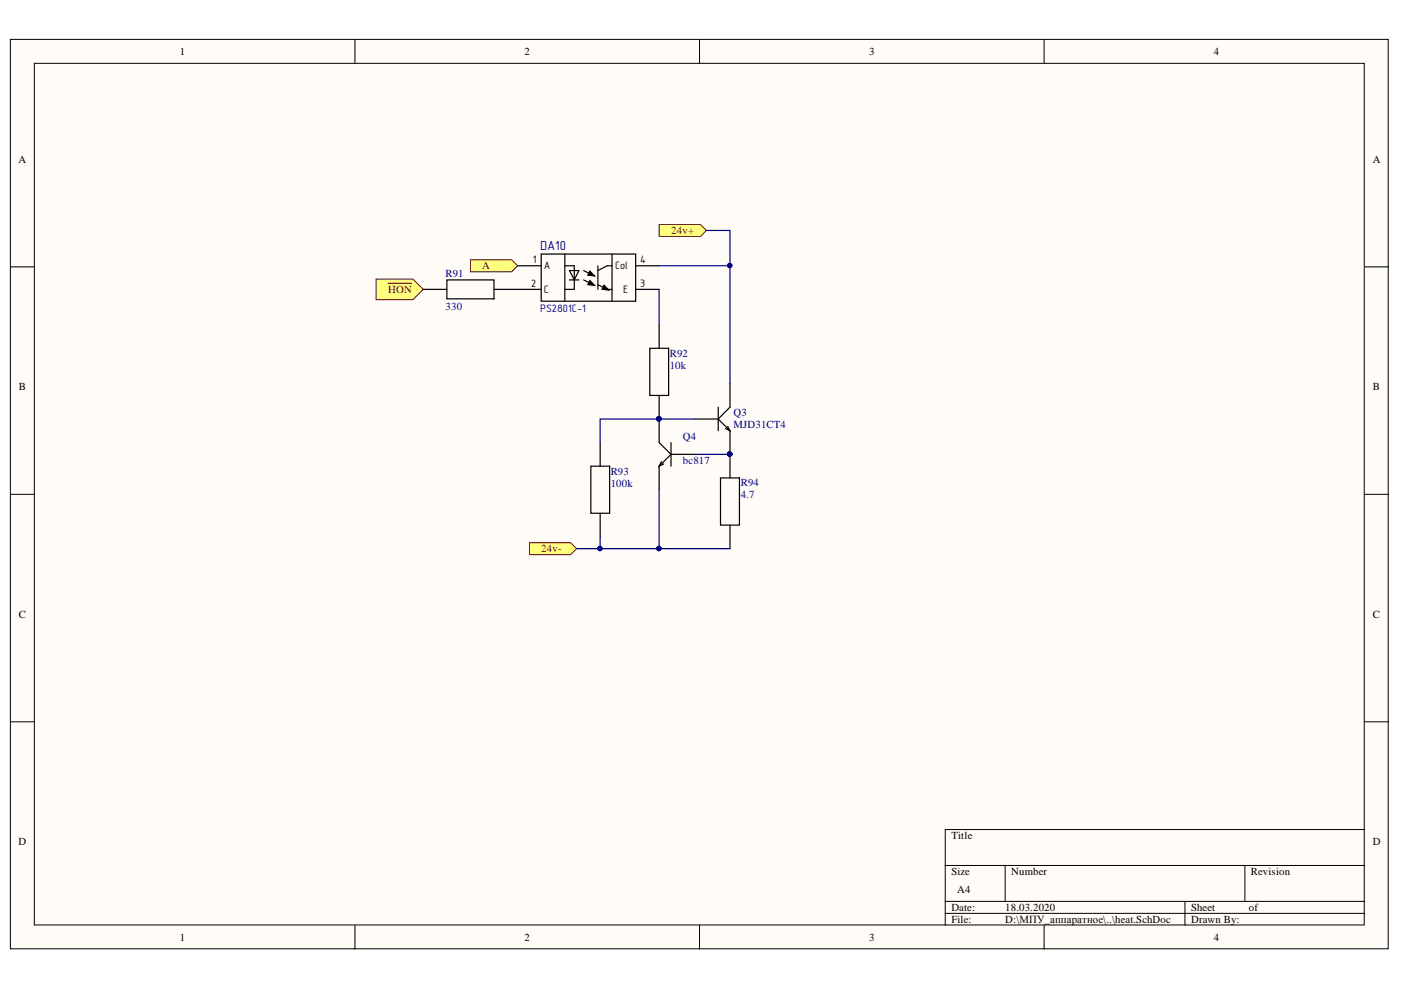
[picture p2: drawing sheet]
<svg xmlns="http://www.w3.org/2000/svg" width="297mm" height="210mm" viewBox="0 0 297 210" stroke-linecap="round" stroke-linejoin="round" font-family="sans-serif">
<defs><g id="words">
<text font-size="2.8" fill="#000080" x="114.5" y="53.1">DA10</text>
<g font-size="2.3">
<text x="38.1" y="11.7">1</text>
<text x="111.2" y="11.7">2</text>
<text x="184.3" y="11.7">3</text>
<text x="257.4" y="11.7">4</text>
<text x="3.9" y="34.5">A</text>
<text x="291.1" y="34.5">A</text>
<text x="113" y="55.9">1</text>
<text x="115.3" y="57.1">A</text>
<text x="130.4" y="57.1">Col</text>
<text x="135.7" y="55.9">4</text>
<text x="112.6" y="60.8">2</text>
<text x="115.3" y="62.2">C</text>
<text x="132.1" y="62.2">E</text>
<text x="135.7" y="60.8">3</text>
<text x="4" y="82.7">B</text>
<text x="291.1" y="82.7">B</text>
<text x="4" y="131">C</text>
<text x="291.1" y="131">C</text>
<text x="3.9" y="179.2">D</text>
<text x="201.7" y="177.9">Title</text>
<text x="291.1" y="179.2">D</text>
<text x="201.7" y="185.6">Size</text>
<text x="214.4" y="185.6">Number</text>
<text x="265.2" y="185.6">Revision</text>
<text x="203" y="189.4">A4</text>
<text x="201.7" y="193.2">Date:</text>
<text x="201.7" y="195.7">File:</text>
<text x="213.1" y="193.2">18.03.2020</text>
<text x="213.1" y="195.7">D:\МПУ_аппаратное\..\heat.SchDoc</text>
<text x="252.5" y="193.2">Sheet</text>
<text x="252.5" y="195.7">Drawn By:</text>
<text x="264.8" y="193.2">of</text>
<text x="38.1" y="199.5">1</text>
<text x="111.2" y="199.5">2</text>
<text x="184.3" y="199.5">3</text>
<text x="257.4" y="199.5">4</text>
</g>
<g font-size="2.3" fill="#800000">
<text x="142.3" y="49.6">24v+</text>
<text x="102.2" y="57.1">A</text>
<text x="82.3" y="62.1">HON</text>
<text x="114.8" y="117.1">24v-</text>
</g>
<g font-size="2.3" fill="#000080">
<text x="94.5" y="58.6">R91</text>
<text x="94.5" y="65.7">330</text>
<text x="114.5" y="66.2">PS2801C-1</text>
<text x="142" y="75.6">R92</text>
<text x="142" y="78.2">10k</text>
<text x="155.5" y="88.1">Q3</text>
<text x="144.8" y="93.4">Q4</text>
<text x="155.5" y="90.7">MJD31CT4</text>
<text x="129.5" y="100.6">R93</text>
<text x="144.8" y="98.4">bc817</text>
<text x="129.5" y="103.2">100k</text>
<text x="157" y="103.1">R94</text>
<text x="157" y="105.6">4.7</text>
</g>
</g></defs>
<g fill="#fffcf8" stroke="#000" stroke-width=".21">
<path d="M2.2 8.4h292.1v192.8h-292.1z"/>
<path d="M7.3 13.4h281.9v182.7h-281.9z"/>
</g>
<g fill="none" stroke="#000" stroke-width=".21">
<path d="M75.3 8.4v5M148.3 8.4v5M221.4 8.4v5M2.2 56.6h5.1M125.1 57.4l1 1.1-1.5-.1zM125.1 59.4l1 1.1-1.5-.1zM289.3 56.6h5.1M128.1 60.4l1 1.1-1.5-.1zM2.2 104.8h5.1M289.3 104.8h5.1M2.2 153h5.1M289.3 153h5.1"/>
<path d="M289.3 175.9h-88.9v20.3M75.3 196.2v5.1M148.3 196.2v5.1M200.4 183.5h88.9M200.4 191.1h88.9M200.4 193.7h88.9M213.1 183.5v7.6M221.4 196.2v5.1M251.2 191.1v5.1M263.9 183.5v7.6"/>
</g>
<g fill="none" stroke="#000" stroke-width=".25">
<path d="M109.7 56.4h5M114.7 53.9h20.1v10h-20.1zM119.8 56.4h2v5h-2M119.8 53.9v10M120.7 59.3h2.1M120.7 57.4h2.1l-1 1.9zM123.7 57.4l2 1M123.7 59.3l2 1.1M126.8 56.4v5M129.8 56.4h-1.1l-1.9 1M129.8 53.9v10M134.8 56.4h5"/>
<path d="M109.7 61.4h5M126.8 60.4l1.9 1h1.1M134.8 61.4h5M137.8 73.8h4v10h-4zM139.8 68.8v5M125.3 98.8h4v10h-4zM127.2 93.8v5M139.8 83.8v10l2.5 2.5M140.2 97.9l-.4 .9 .9-.4M142.3 96.3h5M142.3 96.3l-2.5 2.5v5M142.3 93.8v5"/>
<path d="M147.3 88.8h5M152.3 88.8l2.5 2.5v10M152.3 86.3v5M154.3 90.4l.5 .9-1-.5M154.8 81.4v4.9l-2.5 2.5M127.2 108.8v5M152.8 101.3h4v10h-4zM154.8 111.3v5"/>
</g>
<g fill="#000080" stroke="#000080" stroke-width=".21">
<circle cx="154.7" cy="96.3" r=".46"/>
<circle cx="139.7" cy="88.8" r=".46"/>
</g>
<path d="M125.1 57.4l1 1.1-1.5-.1zM125.1 59.4l1 1.1-1.5-.1zM128.1 60.4l1 1.1-1.5-.1z" fill="#000"/>
<g fill="#ffff80" stroke="#800000" stroke-width=".21">
<path d="M99.8 55.1h8.7l1.2 1.3-1.2 1.2h-8.7z" fill-rule="evenodd"/>
<path d="M79.7 59.2h7.9l2.1 2.2-2.1 2.1h-7.9z" fill-rule="evenodd"/>
</g>
<path d="M82.3 60.1h5" fill="none" stroke="#800000" stroke-width=".25"/>
<path d="M94.7 59.3h10v4.1h-10zM89.7 61.4h5M104.7 61.4h5" fill="none" stroke="#000" stroke-width=".25"/>
<path d="M139.8 56.4h15v25M139.8 61.4v7.4M147.3 88.8h-20.1v5M147.3 96.3h7.5M139.8 103.8v12.5h15" fill="none" stroke="#000080" stroke-width=".25"/>
<g fill="#000080" stroke="#000080" stroke-width=".21">
<circle cx="139.7" cy="88.8" r=".46"/>
<circle cx="139.7" cy="116.3" r=".46"/>
<circle cx="154.7" cy="56.3" r=".46"/>
<circle cx="154.7" cy="96.3" r=".46"/>
</g>
<g fill="#ffff80" stroke="#800000" stroke-width=".21">
<path d="M139.8 47.6h8.7l1.3 1.3-1.3 1.2h-8.7z" fill-rule="evenodd"/>
<path d="M112.3 115.1h8.7l1.2 1.2-1.2 1.3h-8.7z" fill-rule="evenodd"/>
</g>
<path d="M149.8 48.9h5v7.5M122.2 116.3h17.6M127.2 113.8v2.5" fill="none" stroke="#000080" stroke-width=".25"/>
<g fill="#000080" stroke="#000080" stroke-width=".21">
<circle cx="154.7" cy="56.3" r=".46"/>
<circle cx="127.2" cy="116.3" r=".46"/>
<circle cx="139.7" cy="116.3" r=".46"/>
</g>
<use href="#words"/>
</svg>
